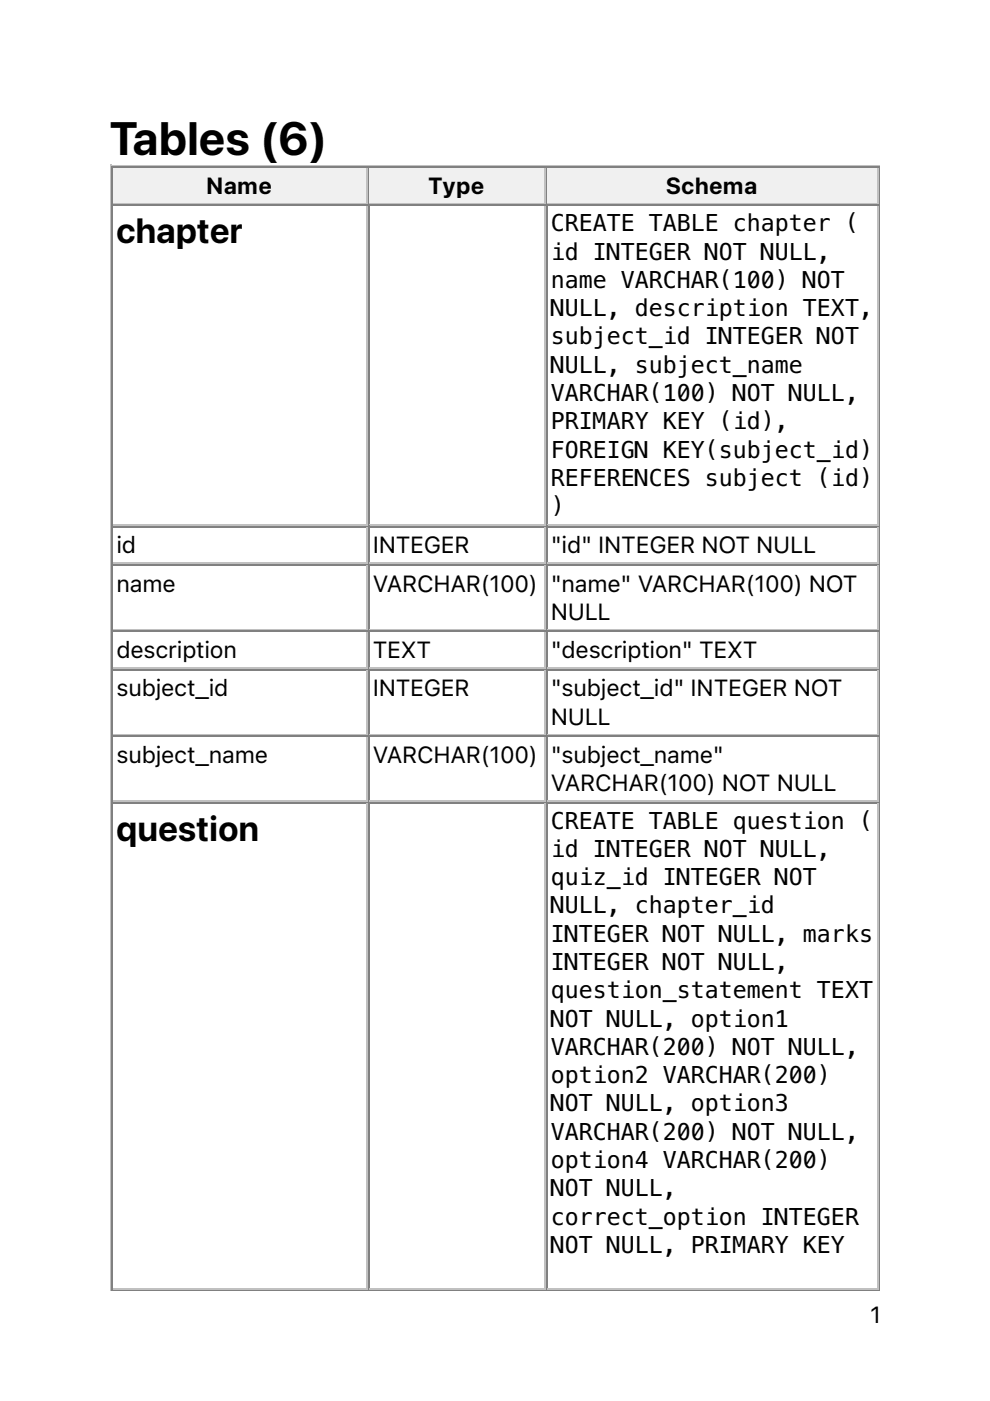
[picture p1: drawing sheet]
<svg xmlns="http://www.w3.org/2000/svg" width="210mm" height="297mm" viewBox="0 0 210 297" stroke-linecap="round" stroke-linejoin="round" font-family="sans-serif">
<defs><g id="words">
<text font-size="9.9" x="23.3" y="32.8">Tables (6)</text>
<g font-size="7.4">
<text x="24.7" y="51.6">chapter</text>
<text x="24.7" y="178.3">question</text>
</g>
<g font-size="4.9">
<text x="43.8" y="41.1">Name</text>
<text x="90.8" y="41.1">Type</text>
<text x="141.2" y="41.1">Schema</text>
<text x="116.8" y="49">CREATE TABLE chapter (</text>
<text x="116.8" y="55">id INTEGER NOT NULL,</text>
<text x="116.8" y="61">name VARCHAR(100) NOT</text>
<text x="116.8" y="67">NULL, description TEXT,</text>
<text x="116.8" y="73">subject_id INTEGER NOT</text>
<text x="116.8" y="79">NULL, subject_name</text>
<text x="116.8" y="85">VARCHAR(100) NOT NULL,</text>
<text x="116.8" y="91">PRIMARY KEY (id),</text>
<text x="116.8" y="97">FOREIGN KEY(subject_id)</text>
<text x="116.8" y="103">REFERENCES subject (id)</text>
<text x="116.8" y="109">)</text>
<text x="24.7" y="117.3">id</text>
<text x="79" y="117.3">INTEGER</text>
<text x="116.8" y="117.3">&quot;id&quot; INTEGER NOT NULL</text>
<text x="24.7" y="125.4">name</text>
<text x="79" y="125.4">VARCHAR(100)</text>
<text x="116.8" y="125.4">&quot;name&quot; VARCHAR(100) NOT</text>
<text x="116.8" y="131.4">NULL</text>
<text x="24.7" y="139.5">description</text>
<text x="79" y="139.5">TEXT</text>
<text x="116.8" y="139.5">&quot;description&quot; TEXT</text>
<text x="24.7" y="147.6">subject_id</text>
<text x="79" y="147.6">INTEGER</text>
<text x="116.8" y="147.6">&quot;subject_id&quot; INTEGER NOT</text>
<text x="116.8" y="153.6">NULL</text>
<text x="24.7" y="161.8">subject_name</text>
<text x="79" y="161.8">VARCHAR(100)</text>
<text x="116.8" y="161.8">&quot;subject_name&quot;</text>
<text x="116.8" y="167.8">VARCHAR(100) NOT NULL</text>
<text x="116.8" y="175.7">CREATE TABLE question (</text>
<text x="116.8" y="181.7">id INTEGER NOT NULL,</text>
<text x="116.8" y="187.7">quiz_id INTEGER NOT</text>
<text x="116.8" y="193.7">NULL, chapter_id</text>
<text x="116.8" y="199.7">INTEGER NOT NULL, marks</text>
<text x="116.8" y="205.7">INTEGER NOT NULL,</text>
<text x="116.8" y="211.7">question_statement TEXT</text>
<text x="116.8" y="217.7">NOT NULL, option1</text>
<text x="116.8" y="223.7">VARCHAR(200) NOT NULL,</text>
<text x="116.8" y="229.7">option2 VARCHAR(200)</text>
<text x="116.8" y="235.7">NOT NULL, option3</text>
<text x="116.8" y="241.6">VARCHAR(200) NOT NULL,</text>
<text x="116.8" y="247.6">option4 VARCHAR(200)</text>
<text x="116.8" y="253.6">NOT NULL,</text>
<text x="116.8" y="259.6">correct_option INTEGER</text>
<text x="116.8" y="265.6">NOT NULL, PRIMARY KEY</text>
<text x="184.5" y="280.5">1</text>
</g>
</g></defs>
<path d="M23.5 34.9v238.9M23.6 35.1h163M77.8 35.6v7.4M24 43.2h54" fill="none" stroke="#c0c0c0" stroke-width=".35"/>
<path d="M23.8 35.3v8.1M24 35.5h54M186.4 35.3v238.1M23.6 273.6h163" fill="none" stroke="#808080" stroke-width=".35"/>
<g fill="#f0f0f0">
<path d="M24 35.6h53.6v7.4h-53.6z"/>
<path d="M43.7 36.3h14.2v6h-14.2z"/>
</g>
<path d="M78.1 35.3v8.1M78.3 35.5h37.4" fill="none" stroke="#808080" stroke-width=".35"/>
<path d="M115.5 35.6v7.4M78.3 43.2h37.4" fill="none" stroke="#c0c0c0" stroke-width=".35"/>
<g fill="#f0f0f0">
<path d="M78.3 35.6h37.1v7.4h-37.1z"/>
<path d="M90.7 36.3h12.3v6h-12.3z"/>
</g>
<path d="M115.9 35.3v8.1M116.1 35.5h70.2" fill="none" stroke="#808080" stroke-width=".35"/>
<path d="M186.1 35.6v7.4M116.1 43.2h70.2" fill="none" stroke="#c0c0c0" stroke-width=".35"/>
<g fill="#f0f0f0">
<path d="M116.1 35.6h69.8v7.4h-69.8z"/>
<path d="M141.1 36.3h19.8v6h-19.8z"/>
</g>
<g fill="none" stroke="#808080" stroke-width=".35">
<path d="M23.8 43.4v230M24 43.6h54M78.1 43.4v230M78.3 43.6h37.4M115.9 43.4v230M116.1 43.6h70.2M24 111.7h54M24 119.8h54M78.3 111.7h37.4M78.3 119.8h37.4M116.1 111.7h70.2M116.1 119.8h70.2"/>
<path d="M24 133.9h54M78.3 133.9h37.4M116.1 133.9h70.2M24 142h54M24 156.1h54M78.3 142h37.4M78.3 156.1h37.4M116.1 142h70.2M116.1 156.1h70.2M24 170.2h54M78.3 170.2h37.4M116.1 170.2h70.2"/>
</g>
<g fill="none" stroke="#c0c0c0" stroke-width=".35">
<path d="M77.8 43.7v67.4M115.5 43.7v67.4M186.1 43.7v67.4M24 111.3h54M24 119.4h54M77.8 111.8v7.4M77.8 119.9v13.4M78.3 111.3h37.4M78.3 119.4h37.4M115.5 111.8v7.4M115.5 119.9v13.4M116.1 111.3h70.2"/>
<path d="M116.1 119.4h70.2M186.1 111.8v7.4M186.1 119.9v13.4M24 133.5h54M77.8 134.1v7.4M78.3 133.5h37.4M115.5 134.1v7.4M116.1 133.5h70.2M186.1 134.1v7.4M24 141.6h54M24 155.8h54M77.8 142.2v13.4"/>
<path d="M77.8 156.3v13.4M78.3 141.6h37.4M78.3 155.8h37.4M115.5 142.2v13.4M115.5 156.3v13.4M116.1 141.6h70.2M116.1 155.8h70.2M186.1 142.2v13.4M186.1 156.3v13.4M24 169.9h54M77.8 170.4v102.6M78.3 169.9h37.4"/>
<path d="M115.5 170.4v102.6M116.1 169.9h70.2M186.1 170.4v102.6M24 273.2h54M78.3 273.2h37.4M116.1 273.2h70.2"/>
</g>
<use href="#words"/>
</svg>
